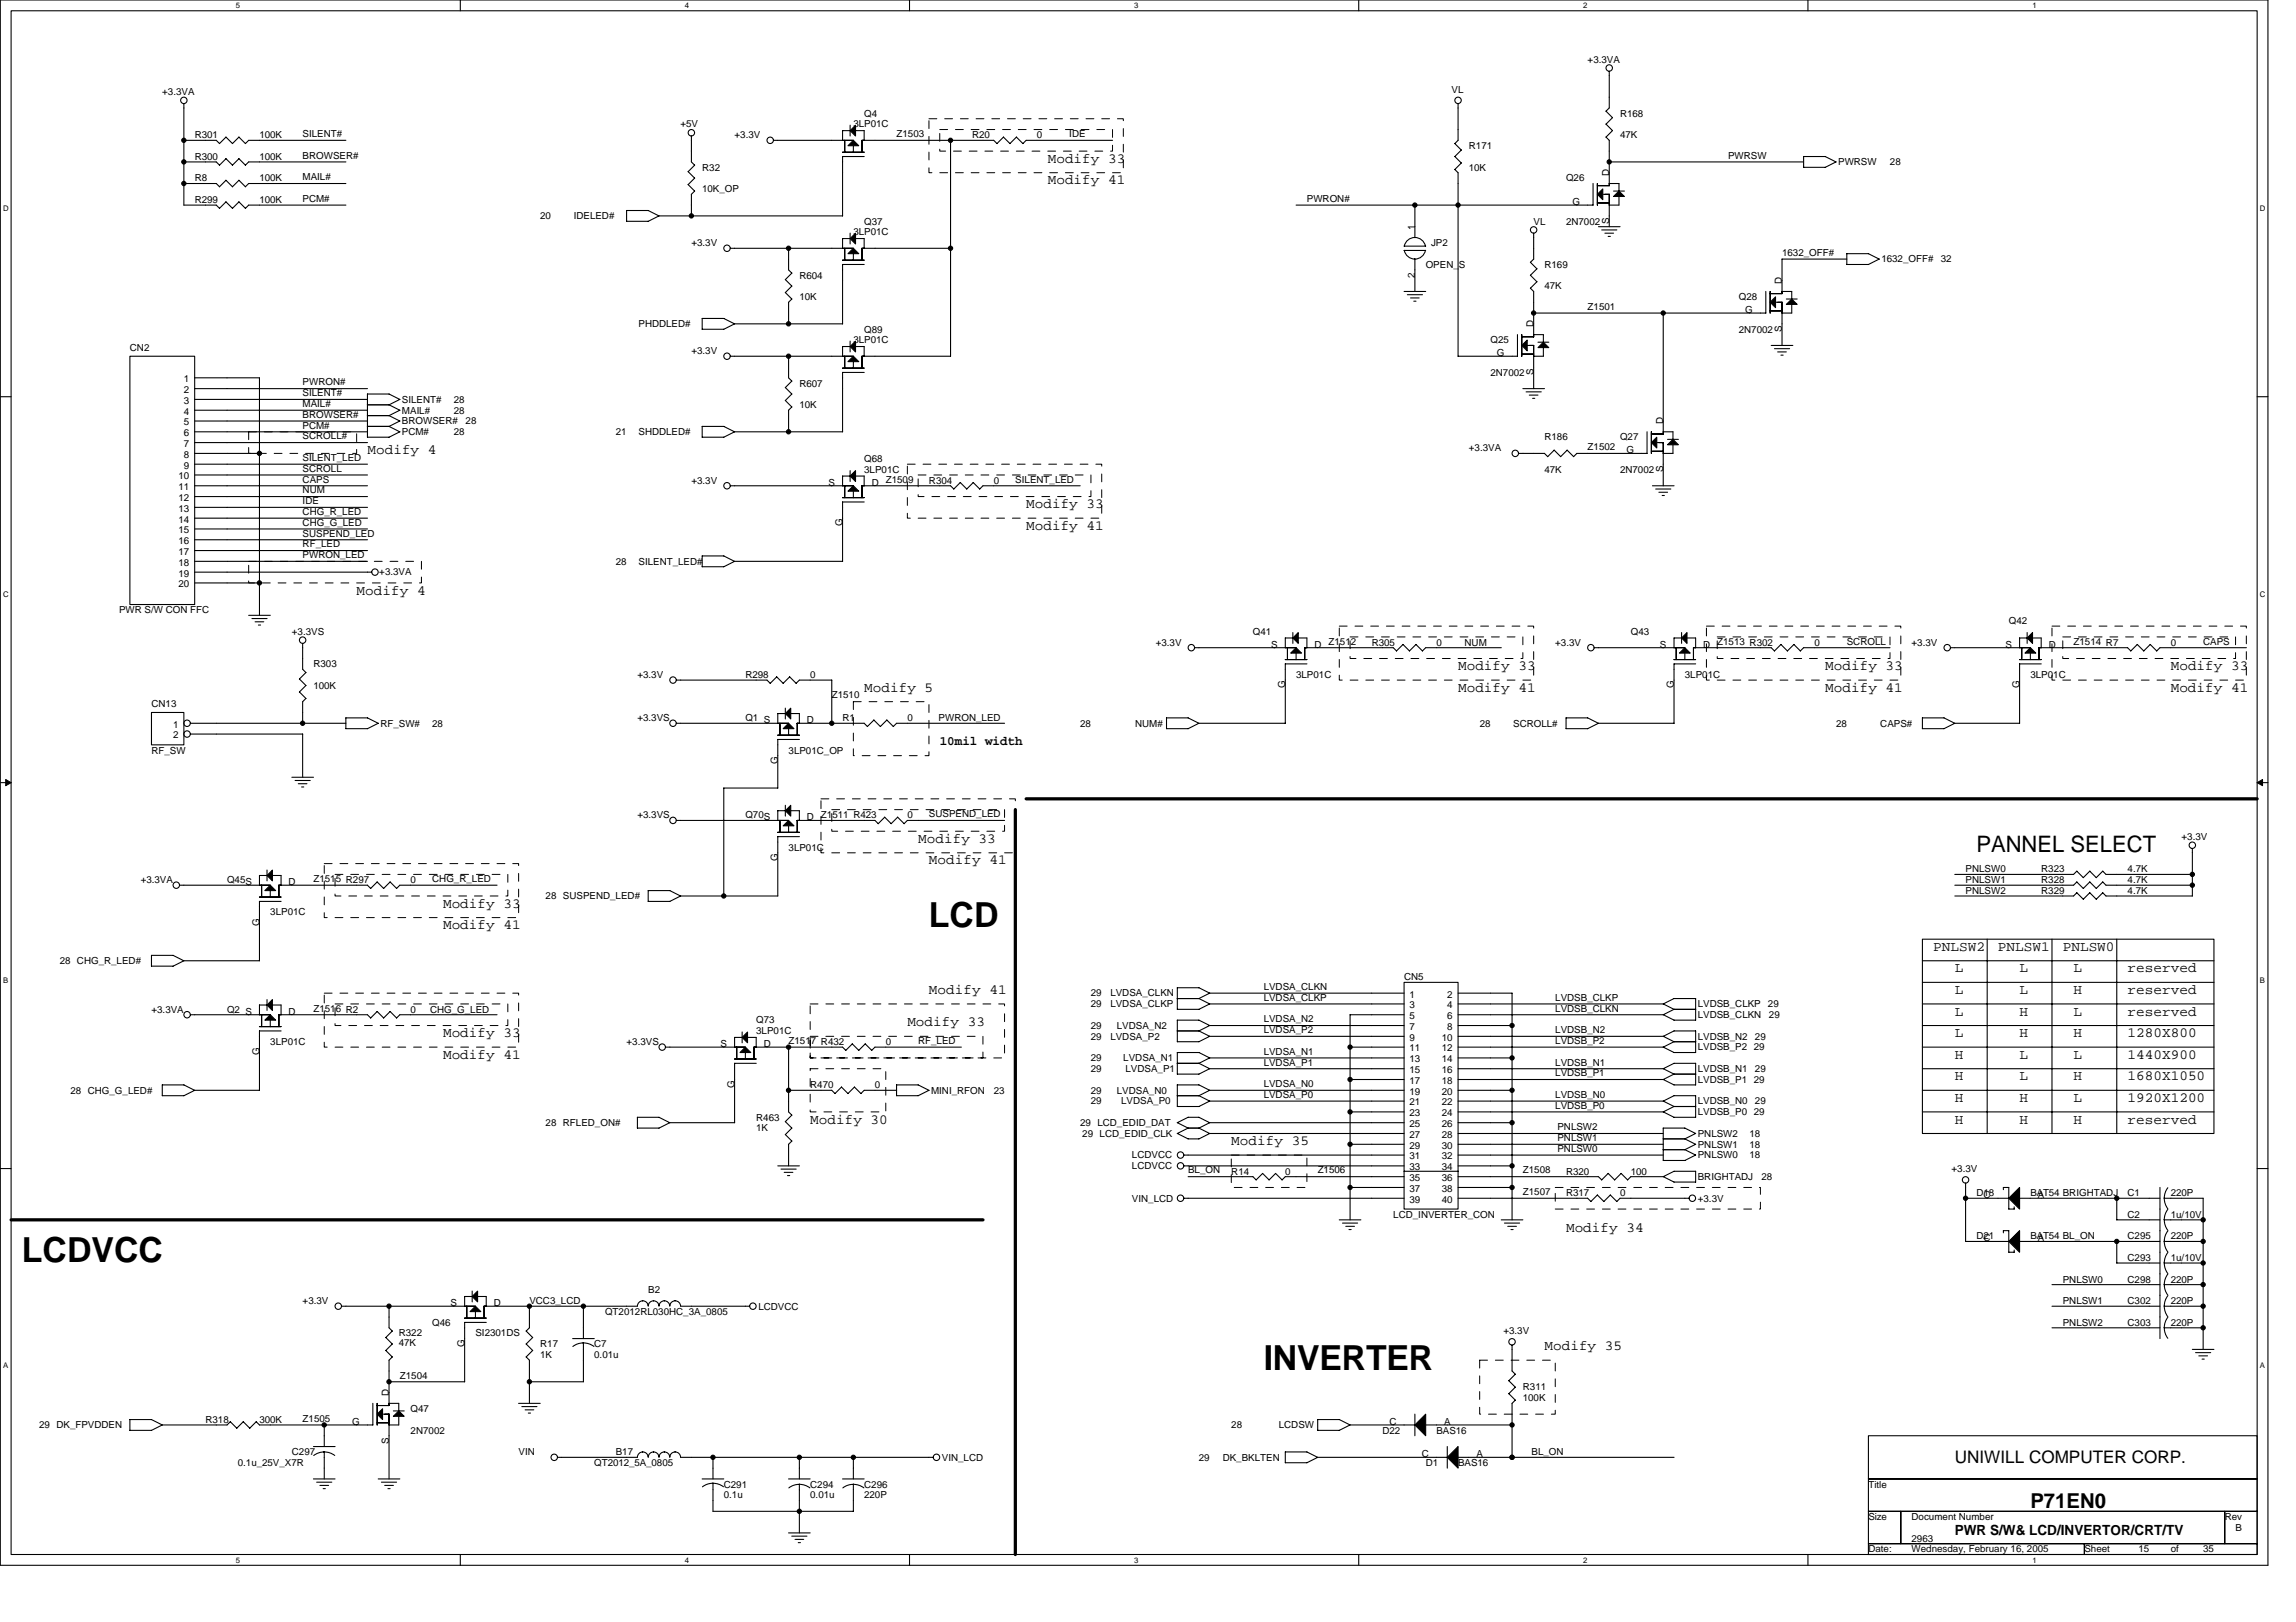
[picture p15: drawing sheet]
<svg xmlns="http://www.w3.org/2000/svg" width="297mm" height="210mm" viewBox="0 0 297 210" stroke-linecap="round" stroke-linejoin="round" font-family="sans-serif">
<defs><g id="words">
<g font-size="4.5">
<text x="120.2" y="120">LCD</text>
<text x="2.8" y="163.3">LCDVCC</text>
<text x="163.5" y="177.3">INVERTER</text>
</g>
<text font-size="2.9" x="255.7" y="110.2">PANNEL SELECT</text>
<text font-size="2.7" x="262.7" y="195.2">P71EN0</text>
<text font-size="2.2" x="252.9" y="189.4">UNIWILL COMPUTER CORP.</text>
<g font-size="1.8">
<text x="135.5" y="21.1">Modify 33</text>
<text x="135.5" y="23.9">Modify 41</text>
<text x="47.5" y="58.8">Modify 4</text>
<text x="132.8" y="65.8">Modify 33</text>
<text x="132.8" y="68.6">Modify 41</text>
<text x="46.1" y="76.9">Modify 4</text>
<text x="111.8" y="89.5">Modify 5</text>
<text x="188.6" y="89.5">Modify 41</text>
<text x="188.6" y="86.7">Modify 33</text>
<text x="236.1" y="89.5">Modify 41</text>
<text x="236.1" y="86.7">Modify 33</text>
<text x="280.8" y="89.5">Modify 41</text>
<text x="280.8" y="86.7">Modify 33</text>
<text x="118.8" y="109.1">Modify 33</text>
<text x="120.2" y="111.9">Modify 41</text>
<text x="57.3" y="117.5">Modify 33</text>
<text x="57.3" y="120.3">Modify 41</text>
<text x="250.1" y="123.1">PNLSW2</text>
<text x="252.9" y="125.8">L</text>
<text x="258.5" y="123.1">PNLSW1</text>
<text x="261.3" y="125.8">L</text>
<text x="266.9" y="123.1">PNLSW0</text>
<text x="268.3" y="125.8">L</text>
<text x="275.2" y="125.8">reserved</text>
<text x="120.2" y="128.6">Modify 41</text>
<text x="252.9" y="128.6">L</text>
<text x="252.9" y="131.4">L</text>
<text x="261.3" y="131.4">H</text>
<text x="261.3" y="128.6">L</text>
<text x="268.3" y="131.4">L</text>
<text x="268.3" y="128.6">H</text>
<text x="275.2" y="128.6">reserved</text>
<text x="275.2" y="131.4">reserved</text>
<text x="57.3" y="137">Modify 41</text>
<text x="57.3" y="134.2">Modify 33</text>
<text x="117.4" y="132.8">Modify 33</text>
<text x="252.9" y="137">H</text>
<text x="252.9" y="134.2">L</text>
<text x="261.3" y="137">L</text>
<text x="261.3" y="134.2">H</text>
<text x="268.3" y="134.2">H</text>
<text x="268.3" y="137">L</text>
<text x="275.2" y="137">1440X900</text>
<text x="275.2" y="134.2">1280X800</text>
<text x="252.9" y="139.8">H</text>
<text x="252.9" y="142.6">H</text>
<text x="261.3" y="139.8">L</text>
<text x="261.3" y="142.6">H</text>
<text x="268.3" y="142.6">L</text>
<text x="268.3" y="139.8">H</text>
<text x="275.2" y="142.6">1920X1200</text>
<text x="275.2" y="139.8">1680X1050</text>
<text x="104.8" y="145.4">Modify 30</text>
<text x="159.3" y="148.2">Modify 35</text>
<text x="252.9" y="145.4">H</text>
<text x="261.3" y="145.4">H</text>
<text x="268.3" y="145.4">H</text>
<text x="275.2" y="145.4">reserved</text>
<text x="202.6" y="159.4">Modify 34</text>
<text x="199.8" y="174.7">Modify 35</text>
<text x="252.9" y="198.6">PWR S/W&amp; LCD/INVERTOR/CRT/TV</text>
</g>
<text font-size="1.7" x="121.6" y="96.4">10mil width</text>
<g font-size="1.3">
<text x="205.4" y="8.1">+3.3VA</text>
<text x="21" y="12.3">+3.3VA</text>
<text x="25.2" y="17.9">R301</text>
<text x="33.6" y="17.9">100K</text>
<text x="39.2" y="17.7">SILENT#</text>
<text x="88.1" y="16.5">+5V</text>
<text x="95" y="17.9">+3.3V</text>
<text x="110.4" y="16.5">3LP01C</text>
<text x="111.8" y="15.1">Q4</text>
<text x="116" y="17.7">Z1503</text>
<text x="125.8" y="17.9">R20</text>
<text x="134.2" y="17.9">0</text>
<text x="138.3" y="17.7">IDE</text>
<text x="187.8" y="12">VL</text>
<text x="209.6" y="15.1">R168</text>
<text x="209.6" y="17.9">47K</text>
<text x="25.2" y="20.7">R300</text>
<text x="25.2" y="23.5">R8</text>
<text x="33.6" y="20.7">100K</text>
<text x="33.6" y="23.5">100K</text>
<text x="39.2" y="20.5">BROWSER#</text>
<text x="39.2" y="23.3">MAIL#</text>
<text x="90.8" y="22.1">R32</text>
<text x="190" y="19.3">R171</text>
<text x="190" y="22.1">10K</text>
<text x="202.6" y="23.5">Q26</text>
<text x="208.2" y="22.8" transform="rotate(-90 208.2 22.8)">D</text>
<text x="223.6" y="20.5">PWRSW</text>
<text x="237.8" y="21.4">PWRSW</text>
<text x="244.5" y="21.4">28</text>
<text x="25.2" y="26.3">R299</text>
<text x="33.6" y="26.3">100K</text>
<text x="39.2" y="26.1">PCM#</text>
<text x="69.9" y="28.4">20</text>
<text x="74.2" y="28.4">IDELED#</text>
<text x="90.8" y="24.9">10K_OP</text>
<text x="111.8" y="29.1">Q37</text>
<text x="169.1" y="26.1">PWRON#</text>
<text x="183" y="29.8" transform="rotate(-90 183 29.8)">1</text>
<text x="198.4" y="29.1">VL</text>
<text x="202.6" y="29.1">2N7002</text>
<text x="203.4" y="26.5">G</text>
<text x="208.2" y="29" transform="rotate(-90 208.2 29)">S</text>
<text x="89.4" y="31.9">+3.3V</text>
<text x="110.4" y="30.5">3LP01C</text>
<text x="183" y="36" transform="rotate(-90 183 36)">2</text>
<text x="184.4" y="34.7">OPEN_S</text>
<text x="185.1" y="31.9">JP2</text>
<text x="199.8" y="34.7">R169</text>
<text x="230.5" y="33.1">1632_OFF#</text>
<text x="243.4" y="34">1632_OFF#</text>
<text x="251.1" y="34">32</text>
<text x="103.4" y="36">R604</text>
<text x="103.4" y="38.8">10K</text>
<text x="199.8" y="37.4">47K</text>
<text x="205.4" y="40.1">Z1501</text>
<text x="225" y="38.8">Q28</text>
<text x="225.8" y="40.5">G</text>
<text x="230.5" y="36.7" transform="rotate(-90 230.5 36.7)">D</text>
<text x="16.8" y="45.4">CN2</text>
<text x="82.6" y="42.3">PHDDLED#</text>
<text x="89.4" y="45.8">+3.3V</text>
<text x="110.4" y="44.4">3LP01C</text>
<text x="111.8" y="43">Q89</text>
<text x="192.8" y="44.4">Q25</text>
<text x="193.7" y="46.1">G</text>
<text x="198.4" y="42.3" transform="rotate(-90 198.4 42.3)">D</text>
<text x="225" y="43">2N7002</text>
<text x="230.5" y="42.9" transform="rotate(-90 230.5 42.9)">S</text>
<text x="23.8" y="49.5">1</text>
<text x="23.8" y="50.9">2</text>
<text x="23.8" y="52.3">3</text>
<text x="23.8" y="53.7">4</text>
<text x="39.2" y="52.7">MAIL#</text>
<text x="39.2" y="49.9">PWRON#</text>
<text x="39.2" y="51.3">SILENT#</text>
<text x="52" y="52.1">SILENT#</text>
<text x="52" y="53.5">MAIL#</text>
<text x="58.7" y="52.1">28</text>
<text x="58.7" y="53.5">28</text>
<text x="103.4" y="50">R607</text>
<text x="103.4" y="52.8">10K</text>
<text x="192.8" y="48.6">2N7002</text>
<text x="198.4" y="48.5" transform="rotate(-90 198.4 48.5)">S</text>
<text x="23.8" y="55">5</text>
<text x="23.8" y="56.4">6</text>
<text x="23.8" y="57.8">7</text>
<text x="23.8" y="59.2">8</text>
<text x="39.2" y="59.7">SILENT_LED</text>
<text x="39.2" y="55.5">PCM#</text>
<text x="39.2" y="56.9">SCROLL#</text>
<text x="39.2" y="54.1">BROWSER#</text>
<text x="52" y="54.9">BROWSER#</text>
<text x="52" y="56.3">PCM#</text>
<text x="58.7" y="56.3">28</text>
<text x="60.2" y="54.9">28</text>
<text x="79.7" y="56.3">21</text>
<text x="82.6" y="56.3">SHDDLED#</text>
<text x="111.8" y="59.8">Q68</text>
<text x="190" y="58.4">+3.3VA</text>
<text x="199.8" y="57">R186</text>
<text x="205.4" y="58.3">Z1502</text>
<text x="209.6" y="57">Q27</text>
<text x="210.4" y="58.7">G</text>
<text x="215.2" y="54.9" transform="rotate(-90 215.2 54.9)">D</text>
<text x="23.1" y="62">10</text>
<text x="23.1" y="63.4">11</text>
<text x="23.1" y="64.8">12</text>
<text x="23.8" y="60.6">9</text>
<text x="39.2" y="63.8">NUM</text>
<text x="39.2" y="65.2">IDE</text>
<text x="39.2" y="61.1">SCROLL</text>
<text x="39.2" y="62.5">CAPS</text>
<text x="89.4" y="62.6">+3.3V</text>
<text x="107.2" y="62.9">S</text>
<text x="111.8" y="61.2">3LP01C</text>
<text x="112.8" y="62.9">D</text>
<text x="114.6" y="62.5">Z1509</text>
<text x="120.2" y="62.6">R304</text>
<text x="128.6" y="62.6">0</text>
<text x="131.4" y="62.5">SILENT_LED</text>
<text x="199.8" y="61.2">47K</text>
<text x="209.6" y="61.2">2N7002</text>
<text x="215.2" y="61.1" transform="rotate(-90 215.2 61.1)">S</text>
<text x="23.1" y="66.2">13</text>
<text x="23.1" y="67.6">14</text>
<text x="23.1" y="69">15</text>
<text x="23.1" y="70.4">16</text>
<text x="23.1" y="71.8">17</text>
<text x="39.2" y="69.4">SUSPEND_LED</text>
<text x="39.2" y="70.8">RF_LED</text>
<text x="39.2" y="68">CHG_G_LED</text>
<text x="39.2" y="66.6">CHG_R_LED</text>
<text x="109" y="68.1" transform="rotate(-90 109 68.1)">G</text>
<text x="23.1" y="73.2">18</text>
<text x="23.1" y="74.6">19</text>
<text x="23.1" y="76">20</text>
<text x="39.2" y="72.2">PWRON_LED</text>
<text x="49.1" y="74.5">+3.3VA</text>
<text x="79.7" y="73.1">28</text>
<text x="82.6" y="73.1">SILENT_LED#</text>
<text x="15.4" y="79.4">PWR S/W CON FFC</text>
<text x="37.8" y="82.1">+3.3VS</text>
<text x="149.5" y="83.5">+3.3V</text>
<text x="162.1" y="82.1">Q41</text>
<text x="164.5" y="83.8">S</text>
<text x="170.1" y="83.8">D</text>
<text x="171.9" y="83.4">Z1512</text>
<text x="177.5" y="83.5">R305</text>
<text x="185.8" y="83.5">0</text>
<text x="189.5" y="83.5">NUM</text>
<text x="201.2" y="83.5">+3.3V</text>
<text x="211" y="82.1">Q43</text>
<text x="214.8" y="83.8">S</text>
<text x="220.3" y="83.8">D</text>
<text x="222.2" y="83.4">Z1513 R302</text>
<text x="234.7" y="83.5">0</text>
<text x="238.9" y="83.4">SCROLL</text>
<text x="247.3" y="83.5">+3.3V</text>
<text x="259.5" y="83.8">S</text>
<text x="259.9" y="80.8">Q42</text>
<text x="265" y="83.8">D</text>
<text x="268.3" y="83.4">Z1514 R7</text>
<text x="280.8" y="83.5">0</text>
<text x="285" y="83.4">CAPS</text>
<text x="40.6" y="86.3">R303</text>
<text x="40.6" y="89.1">100K</text>
<text x="82.5" y="87.7">+3.3V</text>
<text x="96.4" y="87.7">R298</text>
<text x="104.8" y="87.7">0</text>
<text x="166.3" y="89" transform="rotate(-90 166.3 89)">G</text>
<text x="167.7" y="87.7">3LP01C</text>
<text x="216.6" y="89" transform="rotate(-90 216.6 89)">G</text>
<text x="218" y="87.7">3LP01C</text>
<text x="261.3" y="89" transform="rotate(-90 261.3 89)">G</text>
<text x="262.7" y="87.7">3LP01C</text>
<text x="19.6" y="91.5">CN13</text>
<text x="22.4" y="94.2">1</text>
<text x="22.4" y="95.6">2</text>
<text x="49.2" y="94">RF_SW#</text>
<text x="55.9" y="94">28</text>
<text x="82.5" y="93.3">+3.3VS</text>
<text x="96.4" y="93.3">Q1 S</text>
<text x="104.4" y="93.6">D</text>
<text x="107.6" y="90.4">Z1510</text>
<text x="109" y="93.3">R1</text>
<text x="117.4" y="93.3">0</text>
<text x="121.4" y="93.3">PWRON_LED</text>
<text x="139.7" y="94">28</text>
<text x="146.9" y="94">NUM#</text>
<text x="191.4" y="94">28</text>
<text x="195.8" y="94">SCROLL#</text>
<text x="237.5" y="94">28</text>
<text x="243.3" y="94">CAPS#</text>
<text x="19.6" y="97.5">RF_SW</text>
<text x="100.6" y="98.8" transform="rotate(-90 100.6 98.8)">G</text>
<text x="102" y="97.5">3LP01C_OP</text>
<text x="82.5" y="105.9">+3.3VS</text>
<text x="96.4" y="105.9">Q70S</text>
<text x="104.4" y="106.2">D</text>
<text x="106.2" y="105.9">Z1511 R423</text>
<text x="117.4" y="105.9">0</text>
<text x="120.2" y="105.8">SUSPEND_LED</text>
<text x="100.6" y="111.4" transform="rotate(-90 100.6 111.4)">G</text>
<text x="102" y="110.1">3LP01C</text>
<text x="254.3" y="112.9">PNLSW0</text>
<text x="264.1" y="112.9">R323</text>
<text x="275.2" y="112.9">4.7K</text>
<text x="282.2" y="108.7">+3.3V</text>
<text x="18.2" y="114.3">+3.3VA</text>
<text x="29.4" y="114.3">Q45S</text>
<text x="33.6" y="119.8" transform="rotate(-90 33.6 119.8)">G</text>
<text x="35" y="118.5">3LP01C</text>
<text x="37.3" y="114.5">D</text>
<text x="40.5" y="114.1">Z1515 R297</text>
<text x="53.1" y="114.3">0</text>
<text x="55.9" y="114.1">CHG_R_LED</text>
<text x="70.6" y="116.4">28 SUSPEND_LED#</text>
<text x="254.3" y="114.3">PNLSW1</text>
<text x="254.3" y="115.7">PNLSW2</text>
<text x="264.1" y="114.3">R328</text>
<text x="264.1" y="115.7">R329</text>
<text x="275.2" y="114.3">4.7K</text>
<text x="275.2" y="115.7">4.7K</text>
<text x="7.7" y="124.8">28 CHG_R_LED#</text>
<text x="19.6" y="131">+3.3VA</text>
<text x="29.4" y="131">Q2 S</text>
<text x="37.3" y="131.3">D</text>
<text x="40.5" y="130.9">Z1516 R2</text>
<text x="53.1" y="131">0</text>
<text x="55.6" y="131">CHG_G_LED</text>
<text x="141.1" y="128.9">29</text>
<text x="141.1" y="130.3">29</text>
<text x="143.7" y="128.9">LVDSA_CLKN</text>
<text x="143.7" y="130.3">LVDSA_CLKP</text>
<text x="163.5" y="129.5">LVDSA_CLKP</text>
<text x="163.5" y="128.1">LVDSA_CLKN</text>
<text x="181.6" y="126.9">CN5</text>
<text x="182.3" y="129.1">1</text>
<text x="182.3" y="130.5">3</text>
<text x="182.3" y="131.9">5</text>
<text x="187.2" y="129.1">2</text>
<text x="187.2" y="130.5">4</text>
<text x="187.2" y="131.9">6</text>
<text x="201.2" y="129.5">LVDSB_CLKP</text>
<text x="201.2" y="130.9">LVDSB_CLKN</text>
<text x="219.6" y="130.3">LVDSB_CLKP</text>
<text x="219.6" y="131.7">LVDSB_CLKN</text>
<text x="228.7" y="130.3">29</text>
<text x="228.9" y="131.7">29</text>
<text x="33.6" y="136.5" transform="rotate(-90 33.6 136.5)">G</text>
<text x="35" y="135.2">3LP01C</text>
<text x="81.1" y="135.2">+3.3VS</text>
<text x="93.2" y="135.5">S</text>
<text x="97.8" y="132.4">Q73</text>
<text x="97.8" y="133.8">3LP01C</text>
<text x="98.8" y="135.5">D</text>
<text x="102" y="135.1">Z1517 R432</text>
<text x="114.6" y="135.2">0</text>
<text x="118.8" y="135.1">RF_LED</text>
<text x="141.1" y="134.5">29</text>
<text x="141.1" y="133.1">29</text>
<text x="141.1" y="137.3">29</text>
<text x="143.7" y="134.5">LVDSA_P2</text>
<text x="144.5" y="133.1">LVDSA_N2</text>
<text x="145.3" y="137.3">LVDSA_N1</text>
<text x="163.5" y="133.7">LVDSA_P2</text>
<text x="163.5" y="132.3">LVDSA_N2</text>
<text x="163.5" y="136.5">LVDSA_N1</text>
<text x="163.5" y="137.9">LVDSA_P1</text>
<text x="182.3" y="133.3">7</text>
<text x="182.3" y="134.7">9</text>
<text x="182.3" y="136.1">11</text>
<text x="182.3" y="137.5">13</text>
<text x="186.5" y="134.7">10</text>
<text x="186.5" y="136.1">12</text>
<text x="186.5" y="137.5">14</text>
<text x="187.2" y="133.3">8</text>
<text x="201.2" y="133.7">LVDSB_N2</text>
<text x="201.2" y="135.1">LVDSB_P2</text>
<text x="201.2" y="137.9">LVDSB_N1</text>
<text x="219.6" y="135.9">LVDSB_P2 29</text>
<text x="219.6" y="134.5">LVDSB_N2</text>
<text x="227" y="134.5">29</text>
<text x="9.1" y="141.5">28 CHG_G_LED#</text>
<text x="95" y="140.7" transform="rotate(-90 95 140.7)">G</text>
<text x="104.8" y="140.8">R470</text>
<text x="113.2" y="140.8">0</text>
<text x="120.5" y="141.5">MINI_RFON</text>
<text x="128.6" y="141.5">23</text>
<text x="141.1" y="141.5">29</text>
<text x="141.1" y="142.9">29</text>
<text x="141.1" y="138.7">29</text>
<text x="144.5" y="141.5">LVDSA_N0</text>
<text x="145" y="142.9">LVDSA_P0</text>
<text x="145.6" y="138.7">LVDSA_P1</text>
<text x="163.5" y="140.7">LVDSA_N0</text>
<text x="163.5" y="142.1">LVDSA_P0</text>
<text x="182.3" y="138.9">15</text>
<text x="182.3" y="140.3">17</text>
<text x="182.3" y="141.7">19</text>
<text x="182.3" y="143.1">21</text>
<text x="186.5" y="140.3">18</text>
<text x="186.5" y="138.9">16</text>
<text x="186.5" y="141.7">20</text>
<text x="186.5" y="143.1">22</text>
<text x="201.2" y="139.3">LVDSB_P1</text>
<text x="201.2" y="143.5">LVDSB_P0</text>
<text x="201.2" y="142.1">LVDSB_N0</text>
<text x="219.6" y="138.7">LVDSB_N1</text>
<text x="219.6" y="140.1">LVDSB_P1 29</text>
<text x="219.6" y="142.9">LVDSB_N0</text>
<text x="227" y="138.7">29</text>
<text x="227" y="142.9">29</text>
<text x="70.6" y="145.7">28 RFLED_ON#</text>
<text x="97.8" y="145">R463</text>
<text x="97.8" y="146.4">1K</text>
<text x="139.7" y="145.7">29 LCD_EDID_DAT</text>
<text x="140" y="147.1">29 LCD_EDID_CLK</text>
<text x="146.4" y="149.9">LCDVCC</text>
<text x="182.3" y="144.5">23</text>
<text x="182.3" y="145.9">25</text>
<text x="182.3" y="147.3">27</text>
<text x="182.3" y="148.6">29</text>
<text x="186.5" y="148.6">30</text>
<text x="186.5" y="145.9">26</text>
<text x="186.5" y="144.5">24</text>
<text x="186.5" y="147.3">28</text>
<text x="201.5" y="146.3">PNLSW2</text>
<text x="201.5" y="147.7">PNLSW1</text>
<text x="201.5" y="149.1">PNLSW0</text>
<text x="219.6" y="144.3">LVDSB_P0 29</text>
<text x="219.6" y="148.5">PNLSW1</text>
<text x="219.6" y="147.1">PNLSW2</text>
<text x="219.6" y="149.9">PNLSW0</text>
<text x="226.3" y="148.5">18</text>
<text x="226.3" y="147.1">18</text>
<text x="226.3" y="149.9">18</text>
<text x="146.4" y="155.5">VIN_LCD</text>
<text x="146.4" y="151.3">LCDVCC</text>
<text x="153.7" y="151.9">BL_ON</text>
<text x="159.3" y="152">R14</text>
<text x="166.3" y="152">0</text>
<text x="170.5" y="151.9">Z1506</text>
<text x="182.3" y="150">31</text>
<text x="182.3" y="151.4">33</text>
<text x="182.3" y="152.8">35</text>
<text x="182.3" y="154.2">37</text>
<text x="182.3" y="155.6">39</text>
<text x="186.5" y="150">32</text>
<text x="186.5" y="152.8">36</text>
<text x="186.5" y="154.2">38</text>
<text x="186.5" y="155.6">40</text>
<text x="186.5" y="151.4">34</text>
<text x="197" y="151.9">Z1508</text>
<text x="197" y="154.7">Z1507</text>
<text x="202.6" y="152">R320</text>
<text x="202.6" y="154.8">R317</text>
<text x="209.6" y="154.8">0</text>
<text x="211" y="152">100</text>
<text x="219.6" y="155.5">+3.3V</text>
<text x="219.6" y="152.7">BRIGHTADJ</text>
<text x="227.9" y="152.7">28</text>
<text x="252.5" y="151.7">+3.3V</text>
<text x="255.7" y="154.8">D18</text>
<text x="256.6" y="155.1">C</text>
<text x="262.7" y="154.8">BAT54 BRIGHTADJ</text>
<text x="263.7" y="155.1">A</text>
<text x="275.2" y="154.8">C1</text>
<text x="280.8" y="154.8">220P</text>
<text x="180.3" y="157.6">LCD_INVERTER_CON</text>
<text x="255.7" y="160.4">D21</text>
<text x="256.6" y="160.6">C</text>
<text x="262.7" y="160.4">BAT54 BL_ON</text>
<text x="263.7" y="160.6">A</text>
<text x="275.2" y="160.4">C295</text>
<text x="275.2" y="157.6">C2</text>
<text x="280.8" y="160.4">220P</text>
<text x="280.8" y="157.6">1u/10V</text>
<text x="83.9" y="167.4">B2</text>
<text x="266.9" y="166">PNLSW0</text>
<text x="275.2" y="166">C298</text>
<text x="275.2" y="163.2">C293</text>
<text x="280.8" y="166">220P</text>
<text x="280.8" y="163.2">1u/10V</text>
<text x="39.2" y="168.8">+3.3V</text>
<text x="51.6" y="173">R322</text>
<text x="55.9" y="171.6">Q46</text>
<text x="58.3" y="169">S</text>
<text x="61.5" y="173">SI2301DS</text>
<text x="63.9" y="169">D</text>
<text x="68.5" y="168.8">VCC3_LCD</text>
<text x="78.3" y="170.2">QT2012RL030HC_3A_0805</text>
<text x="98.1" y="169.5">LCDVCC</text>
<text x="194.5" y="172.7">+3.3V</text>
<text x="266.9" y="168.8">PNLSW1</text>
<text x="266.9" y="171.6">PNLSW2</text>
<text x="275.2" y="168.8">C302</text>
<text x="275.2" y="171.6">C303</text>
<text x="280.8" y="168.8">220P</text>
<text x="280.8" y="171.6">220P</text>
<text x="51.6" y="174.2">47K</text>
<text x="51.7" y="178.4">Z1504</text>
<text x="60.1" y="174.3" transform="rotate(-90 60.1 174.3)">G</text>
<text x="69.9" y="174.4">R17</text>
<text x="69.9" y="175.7">1K</text>
<text x="76.9" y="174.4">C7</text>
<text x="76.9" y="175.7">0.01u</text>
<text x="197" y="179.9">R311</text>
<text x="5.1" y="184.8">29 DK_FPVDDEN</text>
<text x="26.6" y="184.1">R318</text>
<text x="33.6" y="184.1">300K</text>
<text x="39.2" y="184">Z1505</text>
<text x="45.6" y="184.4">G</text>
<text x="50.3" y="180.6" transform="rotate(-90 50.3 180.6)">D</text>
<text x="53.1" y="182.7">Q47</text>
<text x="53.1" y="185.5">2N7002</text>
<text x="159.3" y="184.8">28</text>
<text x="165.4" y="184.8">LCDSW</text>
<text x="178.9" y="185.5">D22</text>
<text x="179.8" y="184.4">C</text>
<text x="185.8" y="185.5">BAS16</text>
<text x="186.8" y="184.4">A</text>
<text x="197" y="181.3">100K</text>
<text x="30.8" y="189.7">0.1u_25V_X7R</text>
<text x="37.8" y="188.3">C297</text>
<text x="50.3" y="186.8" transform="rotate(-90 50.3 186.8)">S</text>
<text x="67.1" y="188.3">VIN</text>
<text x="76.9" y="189.7">QT2012_5A_0805</text>
<text x="79.7" y="188.3">B17</text>
<text x="121.9" y="189">VIN_LCD</text>
<text x="155.1" y="189">29</text>
<text x="158.2" y="189">DK_BKLTEN</text>
<text x="183.9" y="188.6">C</text>
<text x="184.4" y="189.7">D1</text>
<text x="188.6" y="189.7">BAS16</text>
<text x="191" y="188.6">A</text>
<text x="198.1" y="188.3">BL_ON</text>
<text x="93.6" y="192.5">C291</text>
<text x="93.6" y="193.9">0.1u</text>
<text x="104.8" y="192.5">C294</text>
<text x="104.8" y="193.9">0.01u</text>
<text x="111.8" y="192.5">C296</text>
<text x="111.8" y="193.9">220P</text>
<text x="241.7" y="192.5">Title</text>
<text x="241.7" y="196.7">Size</text>
<text x="247.3" y="196.7">Document Number</text>
<text x="287.8" y="196.7">Rev</text>
<text x="241.7" y="200.9">Date:</text>
<text x="247.3" y="200.9">Wednesday, February 16, 2005</text>
<text x="247.3" y="199.5">2963</text>
<text x="269.7" y="200.9">Sheet</text>
<text x="276.6" y="200.9">15</text>
<text x="280.8" y="200.9">of</text>
<text x="285" y="200.9">35</text>
<text x="289.2" y="198.1">B</text>
</g>
<g font-size="1">
<text x="30.5" y="1">5</text>
<text x="88.6" y="1">4</text>
<text x="146.7" y="1">3</text>
<text x="204.8" y="1">2</text>
<text x="263" y="1">1</text>
<text x=".4" y="27.3">D</text>
<text x="292.4" y="27.3">D</text>
<text x=".4" y="77.2">C</text>
<text x="292.4" y="77.2">C</text>
<text x=".4" y="127.2">B</text>
<text x="292.4" y="127.2">B</text>
<text x=".4" y="177.1">A</text>
<text x="292.4" y="177.1">A</text>
<text x="30.5" y="202.2">5</text>
<text x="88.6" y="202.2">4</text>
<text x="146.7" y="202.2">3</text>
<text x="204.8" y="202.2">2</text>
<text x="263" y="202.2">1</text>
</g>
</g></defs>
<path d="M0 0h293.4v202.6h-293.4zM1.4 1.4h290.6v199.8h-290.6z" fill="none" stroke="#000" stroke-width=".14"/>
<g fill="#fff">
<path d="M30.5 .1h.6v1.2h-.6z"/>
<path d="M30.5 201.3h.6v1.1h-.6z"/>
</g>
<path d="M59.6 0v1.4M59.6 201.2v1.4" fill="none" stroke="#000" stroke-width=".14"/>
<g fill="#fff">
<path d="M88.6 .1h.6v1.2h-.6z"/>
<path d="M88.6 201.3h.6v1.1h-.6z"/>
</g>
<path d="M117.7 0v1.4M117.7 201.2v1.4" fill="none" stroke="#000" stroke-width=".14"/>
<g fill="#fff">
<path d="M146.7 .1h.6v1.2h-.6z"/>
<path d="M146.7 201.3h.6v1.1h-.6z"/>
</g>
<path d="M175.8 0v1.4M175.8 201.2v1.4" fill="none" stroke="#000" stroke-width=".14"/>
<g fill="#fff">
<path d="M204.8 .1h.6v1.2h-.6z"/>
<path d="M204.8 201.3h.6v1.1h-.6z"/>
</g>
<path d="M233.9 0v1.4M233.9 201.2v1.4" fill="none" stroke="#000" stroke-width=".14"/>
<g fill="#fff">
<path d="M263 .1h.5v1.2h-.5z"/>
<path d="M263 201.3h.5v1.1h-.5z"/>
<path d="M.4 26.4h.7v1.1h-.7z"/>
<path d="M292.4 26.4h.7v1.1h-.7z"/>
<path d="M.4 76.3h.7v1.1h-.7z"/>
<path d="M292.4 76.3h.7v1.1h-.7z"/>
</g>
<path d="M0 51.3h1.4M292 51.3h1.4" fill="none" stroke="#000" stroke-width=".14"/>
<g fill="#fff">
<path d="M.4 126.3h.7v1.1h-.7z"/>
<path d="M292.4 126.3h.6v1.1h-.6z"/>
</g>
<path d="M0 101.3h1.4M292 101.3h1.4" fill="none" stroke="#000" stroke-width=".14"/>
<path d="M.7 100.9l.7 .4-.7 .4zM292 101.3l.7-.4v.8z" fill="#000" stroke="#000" stroke-width=".13"/>
<g fill="#fff">
<path d="M.4 176.2h.7v1.1h-.7z"/>
<path d="M292.3 176.2h.7v1.1h-.7z"/>
</g>
<g fill="none" stroke="#000" stroke-width=".14">
<path d="M23.8 18.2h4.2M23.8 13.4v13.1h4.2M28 18.2l.4 .4M29.2 17.7l.9 .9M29.2 17.7l-.8 .9M30.9 17.7l.9 .9M30.9 17.7l-.8 .9M44.7 18.2h-12.5l-.5 .4M89.4 17.6v3.4l.5 .4-.9 .8M100.1 18.2h10.3M109 19.7h2.8M109 16.9v1.3"/>
<path d="M109 16.9h1M109.3 18.2v1.5M110 16.2v1.4M110.4 18.9v.8M110.7 16.9h1.1M111.8 16.9v1.3M123 18.2v27.9M128.6 18.2l.4 .4M128.6 18.2h-17.1v1.5M129.8 17.7l.9 .9M129.8 17.7l-.8 .9M131.5 17.7l.8 .9"/>
<path d="M131.5 17.7l-.8 .9M143.9 18.2h-11.1l-.5 .4M188.6 13.4v4.8M188.6 18.2l-.4 .4 .9 .8-.9 .9 .9 .8-.9 .8 .4 .5v23.7M207.8 17.7l.4 .5v5.8h-1.6M208.2 9.2v4.8l-.4 .4 .8 .8-.8 .9 .8 .8M208.6 16.9l-.8 .8M23.8 21l4.2-.1 .4 .5 .8-.9 .9 .9 .8-.9 .9 .9M23.8 23.7h4.2l.4 .5 .8-.9 .9 .9 .8-.9 .9 .9M28 26.5l.4 .5 .8-.9 .9 .9 .8-.9 .9 .9M44.7 26.5h-12.5l-.5 .5M44.7 21h-12.5l-.5 .4"/>
<path d="M44.7 23.7h-12.5l-.5 .5M85.3 27.9l-1.4 .7M85.3 27.9l-1.4-.7h-2.8v1.4h2.8M89 22.2l.9 .9-.9 .8M89 23.9l.9 .8-.5 .5M89.4 25.1v2.8M94.5 32.1h15.9M102 32.1v2.8l.4 .5-.8 .8 .8 .8-.8 .9 .8 .8M102 39.1v2.8M102.4 38.7l-.4 .4M109 33.7h2.8M109 30.9v1.2"/>
<path d="M109 30.9h1M109.3 32.1v1.6M110 30.2v1.4M110.4 32.8v.9M110.7 30.9h1.1M111.8 30.9v1.2M111.8 20.3h-2.8v7.6h-23.7M111.8 34.2h-2.8v7.7h-14l-1.4 .7M123 32.1h-11.5v1.6M181.6 32.4h2.8M181.6 37.7h2.8M181.6 31.9h2.8"/>
<path d="M181.7 32.4a1.4 1.4 0 0 0 1.3 1.1 1.39 1.39 0 0 0 1.4-1.1M181.7 31.9a1.39 1.39 0 0 1 1.3-1.2 1.39 1.39 0 0 1 1.4 1.2M182.1 38.1h1.9M182.5 38.6h1.1M182.9 39h.3M183 26.5v4.2M183 33.5v4.2M198 37.3l.4 .4v5.9h-1.5M198 35.6l.8 .9-.8 .8M198 33.9l.8 .9M198.4 30.2v3.3M198.4 33.5l-.4 .4"/>
<path d="M198.8 34.8l-.8 .8M206.1 23.7v2.8h-38.4M206.7 23.7v2.8M206.7 26.3h1.5M206.8 29.3h2.8M207.2 29.8h2M207.4 25.1h.8v4.2M207.6 30.2h1.2M208.1 30.6h.2M208.2 21h25.1M208.2 23.7h1.3l-.1 1M208.8 24.7h1.4"/>
<path d="M209.4 25.4l.1 1.1h-1.3M228.4 37.7l.1 2.8h-30.1M229 37.7v2.8M229.7 39.1h.8v5.6M230.5 37.7h1.3v1M231.1 38.7h1.4M231.8 39.4v1.1h-1.3M236.1 21.7h-2.8v-1.4h2.8l1.4 .7-1.4 .7M238.9 33.5h-8.4v4.5h-1.5M241.7 34.2h-2.8v-1.4h2.8l1.4 .7-1.4 .7M16.8 46.1h8.4v32.1h-8.4zM25.2 58.7h8.4"/>
<path d="M25.2 50.3h22.3M25.2 57.3h22.3M25.2 55.9h22.3M25.2 48.9h8.4v30.7M25.2 51.7h22.3M25.2 53.1h22.3M25.2 54.5h22.3M47.5 55.2h2.8M47.5 53.8h2.8M47.5 52.4h2.8M47.5 51v5.6h2.8M47.5 51h2.8l1.4 .7"/>
<path d="M50.3 53.8l1.4 .7M50.3 52.4l1.4 .7M50.3 55.2l1.4 .7M51.7 54.5l-1.4 .7M51.7 51.7l-1.4 .7M51.7 53.1l-1.4 .7M51.7 55.9l-1.4 .7M94.5 46.1h15.9M95 55.9l-1.4-.7h-2.8v1.4h2.8M95 41.9l-1.4-.7h-2.8v1.4h2.8M101.6 51.8l.8 .9M102 46.1v2.8l.4 .4-.8 .9 .8 .8-.8 .8"/>
<path d="M102 53.1v2.8M102.4 52.7l-.4 .4M109 47.6h2.8M109 44.8v1.3M109 44.8h1M109.3 46.1v1.5M110 44.1v1.4M110.4 46.8v.8M110.7 44.8h1.1M111.8 44.8v1.3M111.8 48.2h-2.8v7.7h-14l-1.4 .7M123 46.1h-11.5v1.5"/>
<path d="M196.3 43.3v2.8h-7.7M196.5 58.7h3.3l.4 .4 .9-.8 .8 .8M196.9 43.3v2.8M196.9 45.8h1.5M197 50.3h2.8M197.4 50.7h2M197.6 44.7h.8v5.6M197.8 51.1h1.2M198.3 51.5h.3M198.4 43.3h1.3v1M199 44.3h1.4M199.7 45v1.1h-1.3"/>
<path d="M202.7 58.3l-.8 .8M213.1 55.9v2.8h-9.1l-.4 .4-.9-.9M213.6 56.2h1.6M213.6 55.9v2.8M213.6 58.4h1.6M214.3 57.3h.9v5.6M215.2 40.5v15.7M215.2 55.9h1.2v1M215.7 56.9h1.4M216.4 57.6v1.1h-1.2M229 40.2h1.6M229.1 44.7h2.8"/>
<path d="M229.6 45.1h1.9M230 45.5h1.1M230.4 46h.3M25.2 62.9h22.3M25.2 74h22.9M25.2 60.1h22.3M25.2 61.5h22.3M25.2 64.3h22.3M25.2 65.7h22.3M25.2 67.1h22.3M25.2 68.5h22.3M25.2 69.8h22.3"/>
<path d="M25.2 71.2h22.3M25.2 72.6h22.3M25.2 75.4h8.4M32.2 79.6h2.8M94.5 62.9h15.9M109 64.4h2.8M109.3 62.9v1.5M110 60.9v1.4M110 61.6h-1v1.3M110.4 63.6v.8M110.7 61.6h1.1v1.3M111.8 65h-2.8v7.7l-14-.1-1.4 .7h-2.8v-1.4h2.8l1.4 .8"/>
<path d="M123 62.9l.4 .4 .8-.9 .9 .9 .8-.9 .8 .9 .5-.4h12.5M123 62.9h-11.5v1.5M213.8 62.9h2.8M214.2 63.3h2M214.6 63.7h1.1M215 64.1h.3M19.6 92.2h4.2v4.2h-4.2zM24.6 93.6h20.1M24.6 95h14.6v5.6M32.6 80h2M33 80.5h1.1M33.4 80.9h.3"/>
<path d="M38.7 87.9l.9 .8-.9 .9M38.7 89.5l.9 .9-.5 .4M39.2 83.3v3.3l.4 .4-.9 .9M39.2 90.8v2.8M44.7 92.9h2.8l1.4 .7-1.4 .7h-2.8zM87.5 93.6h14.5M100.6 95.1h2.8M100.9 93.6v1.5M101.6 91.6v1.4M101.6 92.3h-1v1.3M102 94.3v.8M102.2 87.6l.8 .8"/>
<path d="M102.2 87.6l-.9 .8-.8-.8-.9 .8-.4-.4h-11.7M102.3 92.3h1.1v1.3M103 88.4l.4-.4h4.2v5.6M103.4 95.7h-2.8v6.3h-7v14M111.8 93.6l.4 .4M111.8 93.6h-8.7v1.5M113.1 93.2l.8 .8 .8-.8 .9 .8 .4-.4h14M113.1 93.2l-.9 .8M153.7 92.9l1.4 .7M153.7 92.9h-2.8v1.4h2.8l1.4-.7M154.5 83.8h13.2M166.3 85.4h2.8"/>
<path d="M166.6 83.8v1.6M167.3 81.9v1.4M167.3 82.6h-1v1.2M167.7 84.5v.9M168 82.6h1.1v1.2M169.1 85.9h-2.8v7.7h-11.2M180.3 83.8h-11.5v1.6M181.5 83.4l.8 .8 .9-.8M181.5 83.4l-.8 .8-.5-.4M183.2 83.4l.8 .8 .4-.4h9.8M206.2 83.8h11.8M206.8 93.6l-1.4 .7"/>
<path d="M206.8 93.6l-1.4-.7h-2.8v1.4h2.8M216.6 85.4h2.8M216.9 83.8v1.6M217.6 81.9v1.4M217.6 82.6h-1v1.2M218 84.5v.9M218.2 82.6h1.2v1.2M219.4 85.9h-2.8v7.7h-9.8M229.1 83.8h-10v1.6M230.4 83.4l.8 .8M230.4 83.4l-.8 .8-.5-.4M232.1 83.4l.8 .8"/>
<path d="M232.1 83.4l-.9 .8M244.5 83.8h-11.2l-.4 .4M252.3 83.8h10.4M252.9 93.6h8.4M252.9 93.6l-1.4 .7h-2.8M252.9 93.6l-1.4-.7h-2.8v1.4M261.3 85.4h2.8M261.6 83.8v1.6M262.3 81.9v1.4M262.3 82.6h-1v1.2M262.7 84.5v.9M262.9 82.6h1.2v1.2"/>
<path d="M264.1 85.9h-2.8v7.7M275.2 83.8h-11.4v1.6M276.5 83.4l.8 .8 .9-.8M276.5 83.4l-.8 .8-.5-.4M278.2 83.4l.8 .8 .4-.4h11.2M23.2 114.6h11.8M33.6 116.1h2.8M33.6 116.6v7.7h-9.8l-1.4 .7h-2.8v-1.4M33.6 116.6h2.8M33.8 114.5v1.6M34.5 112.6v1.4M34.6 113.3h-1v1.3"/>
<path d="M35 115.3v.8M35.2 113.3h1.2v1.3M36.1 114.6v1.5M37.8 100.6h2.8M38.2 101h1.9M38.6 101.4h1.1M39 101.8h.3M48.8 114.1l.8 .9M48.8 114.1l-.8 .9-.5-.4h-11.4M64.3 114.6h-12.6l-.4 .4-.8-.9-.9 .9M87.5 106.2h14.5M100.6 107.7h2.8"/>
<path d="M100.9 106.2v1.5M101.6 104.2v1.4M101.6 104.9h-1v1.3M102 106.9v.8M102.3 104.9h1.1v1.3M103.4 108.3h-2.8v7.7h-12.5l-1.4 .6h-2.8v-1.4l2.8 .1 1.4 .7M113.2 106.2l.4 .4 .8-.9 .9 .9M113.2 106.2h-10.1v1.5M116.1 105.7l.9 .9 .4-.4h12.6M116.1 105.8l-.8 .8M252.9 114.6h15.4l.4-.5 .8 .9 .9-.9 .8 .9 .8-.9 .5 .5h11.1M252.9 116h15.4l.4-.5 .8 .9 .9-.9 .8 .9 .8-.9 .5 .5h11.1"/>
<path d="M268.7 112.7l-.4 .5h-15.4M270.4 112.7l-.9 .9-.8-.9M272 112.7l.5 .5h11.1M272 112.7l-.8 .9-.8-.9M283.6 109.8v6.2M19.6 123.6h2.8l1.4 .7M24.6 131.3h10.4M33.6 132.9h2.8M33.8 131.3v1.6M34.5 129.4v1.4M34.6 130.1h-1v1.2M35 132v.9"/>
<path d="M35.2 130.1h1.2v1.2M36.1 131.3v1.6M36.4 133.4h-2.8v7.7h-8.4M48.8 130.9l.8 .8M48.8 130.9l-.8 .8-.5-.4h-11.4M64.3 131.3h-12.6l-.4 .4-.8-.8-.9 .8M86.1 135.5h10.3M95 137h2.8M95 137.6v7.7M95 137.6h2.8M95.3 135.5v1.5M96 133.5v1.5"/>
<path d="M96 134.3l-1-.1v1.3M96.4 136.2v.9M96.7 134.3l1.1-.1v1.3M102 135.5v8.4l.4 .4-.8 .9 .8 .8-.8 .8 .8 .9-.4 .4M124.4 135.5h-11.2l-.4 .4-.9-.8-.8 .8-.8-.8-.9 .8-.4-.4h-11.5v1.6M155.1 133.4l1.4 .7h25.1M155.1 127.8l1.4 .7M155.1 129.2l1.4 .7M155.1 132l1.4 .7M155.1 137.6l1.4 .7M155.1 136.2l1.4 .7M155.1 127.8h-2.8v2.8h2.8l1.4-.7"/>
<path d="M155.1 132h-2.8v2.8h2.8l1.4-.7M155.1 136.2h-2.8v2.8h2.8l1.4-.7M156.5 138.3h25.1M156.5 129.9h25.1M156.5 132.7h25.1M156.5 128.5h25.1M156.5 136.9h25.1M156.5 136.9l-1.4 .7h-2.8M156.5 132.7l-1.4 .7h-2.8M156.5 128.5l-1.4 .7h-2.8M174.7 135.5h6.9M174.7 139.7h6.9"/>
<path d="M181.6 127.1h7v29.4h-7zM181.6 131.3h-6.9v26.6M188.6 135.5h26.6M188.6 138.3h26.6M188.6 129.9h26.6M188.6 132.7h7M188.6 128.5h7v29.4M188.6 131.3h26.6M188.6 134.1h26.6l1.4-.7h2.8v2.8M188.6 139.7h26.6M188.6 136.9h7M215.2 129.9l1.4 .7h2.8"/>
<path d="M215.2 135.5l1.4 .7h2.8M215.2 134.1l1.4 .7M215.2 138.3l1.4 .7M215.2 129.9l1.4-.7h2.8v2.8h-2.8l-1.4-.7M216.6 134.8h2.8M216.6 139h2.8M216.6 137.6h2.8v2.8h-2.8l-1.4-.7M216.6 130.6l-1.4 .7M216.6 134.8l-1.4 .7M216.6 137.6l-1.4 .7M216.6 139l-1.4 .7M248.7 121.5h37.7v25.2h-37.7z"/>
<path d="M248.7 135.5h37.7M248.7 124.3h37.7M248.7 138.3h37.7M248.7 129.9h37.7M248.7 132.7h37.7M248.7 127.1h37.7M257.1 121.5v25.2M265.5 121.5v25.2M273.9 121.5v25.2M0 151.2h1.4M23.8 140.4l1.4 .7M23.8 140.4h-2.8v1.4h2.8l1.4-.7"/>
<path d="M86.7 145.3h8.3M86.7 145.3l-1.5 .7h-2.7M86.7 145.3l-1.4-.7h-2.8v1.4M100.6 150.9h2.8M101 151.3h2M101.5 151.7h1.1M101.9 152.1h.3M102 141.1h5.6M102 148.1v2.8M107.6 141.1l.4 .4M108.9 140.7l.8 .8M108.9 140.7l-.9 .8"/>
<path d="M110.5 140.7l.9 .8M110.5 140.7l-.8 .8M116 141.1h-4.2l-.4 .4M118.8 141.8h-2.8v-1.4h2.8l1.4 .7-1.4 .7M153.2 155.1h28.4M153.2 150.9h28.4M153.2 149.5h28.4M153.7 152.3h8.4M153.7 144.6h1.4l1.4 .7M153.7 144.6l-1.4 .7 1.4 .7h1.4l1.4 .7M153.7 146l-1.4 .7 1.4 .7h1.4M155.1 140.4l1.4 .7h25.1"/>
<path d="M155.1 141.8l1.4 .7M155.1 140.4h-2.8v2.8h2.8l1.4-.7M156.5 145.3h25.1M156.5 142.5h25.1M156.5 146.7h25.1M156.5 146.7l-1.4 .7M156.5 145.3l-1.4 .7M156.5 141.1l-1.4 .7h-2.8M162.1 152.3l.4 .4M173.3 157.9h2.8M173.7 158.3h1.9M174.1 158.7h1.1"/>
<path d="M174.5 159.1h.3M174.7 143.9h6.9M174.7 153.7h6.9M174.7 148.1h6.9M181.6 152.3h-15.3l-.4 .4-.9-.9-.8 .9-.9-.9-.8 .9M181.6 151.6h7M188.6 141.1h7M188.6 143.9h26.6M188.6 155.1h16.8M188.6 150.9h7M188.6 149.5h26.6M188.6 152.3h18.2l.4 .4 .9-.9 .8 .9 .8-.9 .9 .9"/>
<path d="M188.6 153.7h7M188.6 148.1h26.6M188.6 145.3h7M188.6 142.5h26.6M188.6 146.7h26.6M194.2 157.9h2.8M194.6 158.3h2M195.1 158.7h1.1M195.5 159.1h.3M205.4 155.1l.4 .4M207.5 155.5l-.9-.9-.8 .9M209.2 155.5l-.9-.9-.8 .9"/>
<path d="M211 152.3h4.2M211 152.3l-.4 .4M215.2 143.9l1.4 .7h2.8M215.2 142.5l1.4 .7M215.2 148.8h2.8M215.2 142.5l1.4-.7h2.8v2.8M215.2 152.3l1.4-.7h2.8v1.4h-2.8zM215.2 147.4h2.8M216.6 143.2h2.8M216.6 143.2l-1.4 .7M218 146l1.4 .7-1.4 .7 1.4 .7M218 148.8l1.4 .7"/>
<path d="M218 146h-2.8v4.2h2.8M218.5 155.1h-8.9l-.4 .4M219.4 148.1l-1.4 .7M219.4 149.5l-1.4 .7M248.7 141.1h37.7M248.7 143.9h37.7M254.3 153.1v7.6h5.6M254.3 155.1h5.6M259.2 153.7h.7v2.8h.7v-.3M259.2 159.3h.7v2.8h.7v-.3M259.2 153.7v.3M259.2 159.3v.2"/>
<path d="M261.3 155.1h18.1M273.9 155.1v2.8h5.5M279.4 153.7v19.5M280 157.9a2.25 2.25 0 0 0 .5 1.3M280 157.9h5M280 155.1h5v19.5M280.5 159.3a2.19 2.19 0 0 0-.5 1.3v.1a2.25 2.25 0 0 0 .5 1.3M280.5 156.5a2.19 2.19 0 0 0-.5 1.4M280.5 153.7a2.19 2.19 0 0 0-.5 1.4 2.25 2.25 0 0 0 .5 1.3M292 151.2h1.4M44.2 169h17.3M49.9 174.8l.9 .8"/>
<path d="M50.3 169v2.8l.5 .5-.9 .8 .9 .8-.9 .9M50.3 176v5.9h-1.5M50.8 175.6l-.5 .4M60.1 170.6h2.8M60.4 169v1.6M61.1 167.1v1.4M61.1 167.8h-1v1.2M61.5 169.7v.9M61.8 167.8h1.1v1.2M62.9 171.1h-2.8v7.7h-9.8M68.1 173.9l.8 .9-.8 .8 .4 .4v5.6M68.5 169v2.8l-.4 .4 .8 .9"/>
<path d="M68.9 173.1l-.8 .8M74.1 173.2h2.8M75.5 169v4.2M75.5 173.8v5h-7M76.8 174.2a2.25 2.25 0 0 0-1.4-.4h.1a2.19 2.19 0 0 0-1.4 .5M97 169h-8.9a.7 .7 0 0 0-.8-.7 .69 .69 0 0 0-.6 .7 .7 .7 0 0 0-.8-.7 .69 .69 0 0 0-.6 .7 .7 .7 0 0 0-.8-.7h.1a.69 .69 0 0 0-.7 .7 .7 .7 0 0 0-.7-.7 .69 .69 0 0 0-.7 .7h-19.9v1.6M195.2 178.7l.8 .8M195.6 174.1v3.3l.4 .4M196 179.5l-.8 .9 .8 .8-.4 .4v7M196 177.8l-.8 .9M261.3 160.7h18.1M265.5 169h13.9"/>
<path d="M265.5 166.2h13.9M265.5 171.8h13.9M273.9 160.7v2.8l5.5-.1M280 169h5M280 160.7h5M280 166.2h5M280 163.4h5M280 171.8h5M280.5 164.9a2.19 2.19 0 0 0-.5 1.3 2.25 2.25 0 0 0 .5 1.4M280.5 162.1a2.19 2.19 0 0 0-.5 1.3 2.25 2.25 0 0 0 .5 1.4M280.5 167.7a2.19 2.19 0 0 0-.5 1.3 2.25 2.25 0 0 0 .5 1.4M280.5 170.5a2.19 2.19 0 0 0-.5 1.3 2.25 2.25 0 0 0 .5 1.4"/>
<path d="M283.6 174.6h2.8M284 175h2M284.5 175.5h1.1M284.9 175.9h.3M21 184.4l-1.4-.7h-2.8v1.4M29.8 184l.8 .8M29.8 184l-.4 .4h-8.4l-1.4 .7h-2.8M31.5 184l.8 .8M31.5 184l-.9 .8M33.1 184l.5 .4M33.2 184l-.9 .8M33.6 184.4h14.6"/>
<path d="M40.5 191.4h2.8M40.6 187.2h2.8M41 191.8h1.9M41.4 192.2h1.1M41.8 192.6h.3M41.9 184.4v2.8M41.9 187.9v3.5M43.3 188.4a2.25 2.25 0 0 0-1.4-.5 2.19 2.19 0 0 0-1.3 .5M48.2 181.6v2.8M48.8 181.6v2.8M48.8 184.1h1.5M48.9 191.4h2.8"/>
<path d="M49.3 191.8h2M49.5 183h.8v8.4M49.8 192.2h1.1M50.2 192.6h.3M50.3 181.6h1.3v1M50.9 182.6h1.4M51.6 183.3v1.1h-1.3M67.1 181.6h2.8M67.5 182h2M67.9 182.4h1.2M68.3 182.9h.3M72.1 188.6h10.4a.69 .69 0 0 1 .7-.7 .7 .7 0 0 1 .7 .7 .69 .69 0 0 1 .7-.7h-.1a.7 .7 0 0 1 .8 .7 .69 .69 0 0 1 .6-.7 .7 .7 0 0 1 .8 .7 .69 .69 0 0 1 .6-.7 .7 .7 0 0 1 .8 .7h32.6"/>
<path d="M90.8 191.4h2.8M92.2 191.9a2.19 2.19 0 0 0-1.3 .5M92.2 191.9a2.25 2.25 0 0 1 1.4 .5M92.2 188.6v2.8M92.2 191.9v3.7h18.2M102 198.4h2.8M102 191.4h2.8M102.4 198.8h2M102.9 199.2h1.1M103.3 199.6h.3M103.4 188.6v2.8M103.4 192.1v6.3"/>
<path d="M104.8 192.5a2.25 2.25 0 0 0-1.4-.4 2.19 2.19 0 0 0-1.3 .5M109 191.4h2.8M110.4 192.1a2.19 2.19 0 0 0-1.4 .5M110.4 192.1a2.25 2.25 0 0 1 1.4 .4M110.4 188.6v2.8M110.4 192.1v3.5M170.5 188.6h16.7M170.5 188.6l-1.4 .7M170.5 188.6l-1.4-.7h-2.8v1.4h2.8M174.7 184.4l-1.4 .7h-2.8v-1.4h2.8l1.4 .7h8.3M183 183v2.8M184.4 184.4h11.2"/>
<path d="M187.2 187.2v2.8M188.6 188.6h28M241.7 185.8h50.3v5.6h-50.3zM241.7 191.4h50.3v4.2h-50.3zM241.7 195.6h4.2v4.2h-4.2zM241.7 199.8h28v1.4h-28zM245.9 195.6h41.9v4.2h-41.9zM269.7 199.8h22.3v1.4h-22.3zM287.8 195.6h4.2v4.2h-4.2z"/>
<circle cx="23.8" cy="13" r=".42"/>
<circle cx="89.4" cy="17.2" r=".42"/>
<circle cx="99.6" cy="18.2" r=".42"/>
<circle cx="188.6" cy="13" r=".42"/>
<circle cx="208.2" cy="8.8" r=".42"/>
<circle cx="94.1" cy="32.1" r=".42"/>
<circle cx="198.4" cy="29.8" r=".42"/>
<circle cx="94.1" cy="46.1" r=".42"/>
<circle cx="196" cy="58.7" r=".42"/>
<circle cx="48.5" cy="74" r=".42"/>
<circle cx="94.1" cy="62.9" r=".42"/>
<circle cx="24.2" cy="93.6" r=".42"/>
<circle cx="24.2" cy="95" r=".42"/>
<circle cx="39.2" cy="82.8" r=".42"/>
<circle cx="87.1" cy="93.6" r=".42"/>
<circle cx="87.1" cy="88" r=".42"/>
<circle cx="154.1" cy="83.8" r=".42"/>
<circle cx="205.8" cy="83.8" r=".42"/>
<circle cx="251.9" cy="83.8" r=".42"/>
<circle cx="22.8" cy="114.6" r=".42"/>
<circle cx="87.1" cy="106.2" r=".42"/>
<circle cx="283.6" cy="109.4" r=".42"/>
<circle cx="24.2" cy="131.3" r=".42"/>
<circle cx="85.7" cy="135.5" r=".42"/>
<circle cx="152.7" cy="149.5" r=".42"/>
<circle cx="152.7" cy="155.1" r=".42"/>
<circle cx="152.7" cy="150.9" r=".42"/>
<circle cx="218.9" cy="155.1" r=".42"/>
<circle cx="254.3" cy="152.7" r=".42"/>
<circle cx="43.8" cy="169" r=".42"/>
<circle cx="97.4" cy="169" r=".42"/>
<circle cx="195.6" cy="173.6" r=".42"/>
<circle cx="71.7" cy="188.6" r=".42"/>
<circle cx="121.2" cy="188.6" r=".42"/>
</g>
<path d="M131.4 104.8v96.4M132.8 103.4h159.2M1.4 157.9h125.8" fill="none" stroke="#000" stroke-width=".42"/>
<g fill="none" stroke="#000" stroke-width=".13" stroke-dasharray="1 1 1 1 1 1 1 1">
<path d="M120.2 15.4h25.1v7h-25.1v-7M121.6 16.8h22.3v2.8h-22.3v-2.8M32.2 55.9h13.9v2.8h-13.9v-2.8M32.2 72.6h22.3v2.8h-22.3v-2.8M117.4 60.1h25.1v7h-25.1v-7M118.8 61.5h22.3v2.8h-22.3v-2.8M110.4 90.8h9.8v7h-9.8v-7M173.3 81h25.1v7h-25.1v-7M174.7 82.4h22.3v2.8h-22.3v-2.8M220.8 81h25.1v7h-25.1v-7M222.2 82.4h22.3v2.8h-22.3v-2.8M265.5 81h25.1v7h-25.1v-7"/>
<path d="M266.9 82.4h22.3v2.8h-22.3v-2.8M41.9 111.8h25.2v6.9h-25.2v-6.9M43.3 113.2h22.4v2.8h-22.4v-2.8M106.2 103.4h25.2v7h-25.2v-7M107.6 104.8h22.4v2.8h-22.4v-2.8M41.9 128.5h25.2v7h-25.2v-7M43.3 129.9h22.4v2.8h-22.4v-2.8M104.8 138.3h9.8v5.6h-9.8v-5.6M104.8 134.1h22.4v2.8h-22.4v-2.8M104.8 129.9h25.2v7h-25.2v-7M159.3 149.5h9.8v4.2h-9.8v-4.2M201.2 153.7h26.6v2.8h-26.6v-2.8"/>
<path d="M191.4 176h9.8v7h-9.8v-7"/>
</g>
<g fill="#000" stroke="#000" stroke-width=".14">
<path d="M110 16.9l.7-.7v1.4z" fill-rule="evenodd"/>
<path d="M110.4 18.2l.7 .7h-1.4z" fill-rule="evenodd"/>
<path d="M110 30.9l.7-.7v1.4z" fill-rule="evenodd"/>
<path d="M110.4 32.1l.7 .7h-1.4z" fill-rule="evenodd"/>
<path d="M206.7 25.1l.7-.7v1.4z" fill-rule="evenodd"/>
<path d="M208.8 25.4l.6-.7 .7 .7z" fill-rule="evenodd"/>
<path d="M229.7 38.4v1.4l-.7-.7z" fill-rule="evenodd"/>
<path d="M231.1 39.4l.7-.7 .7 .7z" fill-rule="evenodd"/>
<path d="M110 44.8l.7-.7v1.4z" fill-rule="evenodd"/>
<path d="M110.4 46.1l.7 .7h-1.4z" fill-rule="evenodd"/>
<path d="M197.6 44v1.4l-.7-.7z" fill-rule="evenodd"/>
<path d="M199.7 44.3l.7 .7h-1.4z" fill-rule="evenodd"/>
<path d="M213.6 57.3l.7-.7v1.4z" fill-rule="evenodd"/>
<path d="M215.7 57.6l.7-.7 .7 .7z" fill-rule="evenodd"/>
<path d="M110 61.6l.7-.7v1.4z" fill-rule="evenodd"/>
<path d="M110.4 62.9l.7 .7h-1.4z" fill-rule="evenodd"/>
<path d="M102.3 91.6v1.4l-.7-.7z" fill-rule="evenodd"/>
<path d="M101.3 94.3l.7-.7 .7 .7z" fill-rule="evenodd"/>
<path d="M167.3 82.6l.7-.7v1.4z" fill-rule="evenodd"/>
<path d="M167 84.5l.7-.7 .7 .7z" fill-rule="evenodd"/>
<path d="M217.6 82.6l.7-.7v1.4z" fill-rule="evenodd"/>
<path d="M218 83.8l.7 .7h-1.4z" fill-rule="evenodd"/>
<path d="M263 81.9v1.4l-.7-.7z" fill-rule="evenodd"/>
<path d="M262.7 83.8l.7 .7h-1.4z" fill-rule="evenodd"/>
<path d="M35.2 112.6v1.4l-.7-.7z" fill-rule="evenodd"/>
<path d="M35 114.6l.7 .7h-1.4z" fill-rule="evenodd"/>
<path d="M101.6 104.9l.7-.7v1.4z" fill-rule="evenodd"/>
<path d="M102 106.2l.7 .7h-1.4z" fill-rule="evenodd"/>
<path d="M34.5 130.1l.7-.7v1.4z" fill-rule="evenodd"/>
<path d="M35 131.3l.7 .7h-1.4z" fill-rule="evenodd"/>
<path d="M96.7 133.6v1.4l-.7-.7z" fill-rule="evenodd"/>
<path d="M96.4 135.5l.7 .7h-1.4z" fill-rule="evenodd"/>
<path d="M261.3 153.7v2.8l-1.4-1.4z" fill-rule="evenodd"/>
<path d="M61.8 167.1v1.4l-.7-.7z" fill-rule="evenodd"/>
<path d="M61.5 169l.7 .7h-1.4z" fill-rule="evenodd"/>
<path d="M261.3 159.3v2.8l-1.4-1.4z" fill-rule="evenodd"/>
<path d="M48.8 183l.7-.7v1.4z" fill-rule="evenodd"/>
<path d="M50.9 183.3l.7-.7 .7 .7z" fill-rule="evenodd"/>
<path d="M183 184.4l1.4-1.4v2.8z" fill-rule="evenodd"/>
<path d="M187.2 188.6l1.4-1.4v2.8z" fill-rule="evenodd"/>
<circle cx="23.8" cy="18.2" r=".28"/>
<circle cx="123" cy="18.2" r=".28"/>
<circle cx="23.8" cy="23.7" r=".28"/>
<circle cx="23.8" cy="21" r=".28"/>
<circle cx="89.4" cy="27.9" r=".28"/>
<circle cx="102" cy="32.1" r=".28"/>
<circle cx="123" cy="32.1" r=".28"/>
<circle cx="183" cy="26.5" r=".28"/>
<circle cx="188.6" cy="26.5" r=".28"/>
<circle cx="208.2" cy="21" r=".28"/>
<circle cx="33.6" cy="58.7" r=".28"/>
<circle cx="102" cy="46.1" r=".28"/>
<circle cx="102" cy="55.9" r=".28"/>
<circle cx="102" cy="41.9" r=".28"/>
<circle cx="198.4" cy="40.5" r=".28"/>
<circle cx="215.2" cy="40.5" r=".28"/>
<circle cx="33.6" cy="75.4" r=".28"/>
<circle cx="39.2" cy="93.6" r=".28"/>
<circle cx="107.6" cy="93.6" r=".28"/>
<circle cx="93.6" cy="115.9" r=".28"/>
<circle cx="283.6" cy="113.2" r=".28"/>
<circle cx="283.6" cy="114.6" r=".28"/>
<circle cx="102" cy="135.5" r=".28"/>
<circle cx="174.7" cy="135.5" r=".28"/>
<circle cx="174.7" cy="139.7" r=".28"/>
<circle cx="195.6" cy="132.7" r=".28"/>
<circle cx="195.6" cy="136.9" r=".28"/>
<circle cx="102" cy="141.1" r=".28"/>
<circle cx="174.7" cy="148.1" r=".28"/>
<circle cx="174.7" cy="143.9" r=".28"/>
<circle cx="174.7" cy="153.7" r=".28"/>
<circle cx="195.6" cy="141.1" r=".28"/>
<circle cx="195.6" cy="145.3" r=".28"/>
<circle cx="195.6" cy="150.9" r=".28"/>
<circle cx="195.6" cy="153.7" r=".28"/>
<circle cx="254.3" cy="155.1" r=".28"/>
<circle cx="273.8" cy="155.1" r=".28"/>
<circle cx="285" cy="157.9" r=".28"/>
<circle cx="50.3" cy="178.8" r=".28"/>
<circle cx="50.3" cy="169" r=".28"/>
<circle cx="68.5" cy="178.8" r=".28"/>
<circle cx="68.5" cy="169" r=".28"/>
<circle cx="75.5" cy="169" r=".28"/>
<circle cx="273.8" cy="160.7" r=".28"/>
<circle cx="285" cy="171.8" r=".28"/>
<circle cx="285" cy="166.2" r=".28"/>
<circle cx="285" cy="160.7" r=".28"/>
<circle cx="285" cy="169" r=".28"/>
<circle cx="285" cy="163.4" r=".28"/>
<circle cx="41.9" cy="184.4" r=".28"/>
<circle cx="92.2" cy="188.6" r=".28"/>
<circle cx="103.4" cy="195.6" r=".28"/>
<circle cx="103.4" cy="188.6" r=".28"/>
<circle cx="110.4" cy="188.6" r=".28"/>
<circle cx="195.6" cy="184.4" r=".28"/>
<circle cx="195.6" cy="188.6" r=".28"/>
</g>
<use href="#words"/>
</svg>
